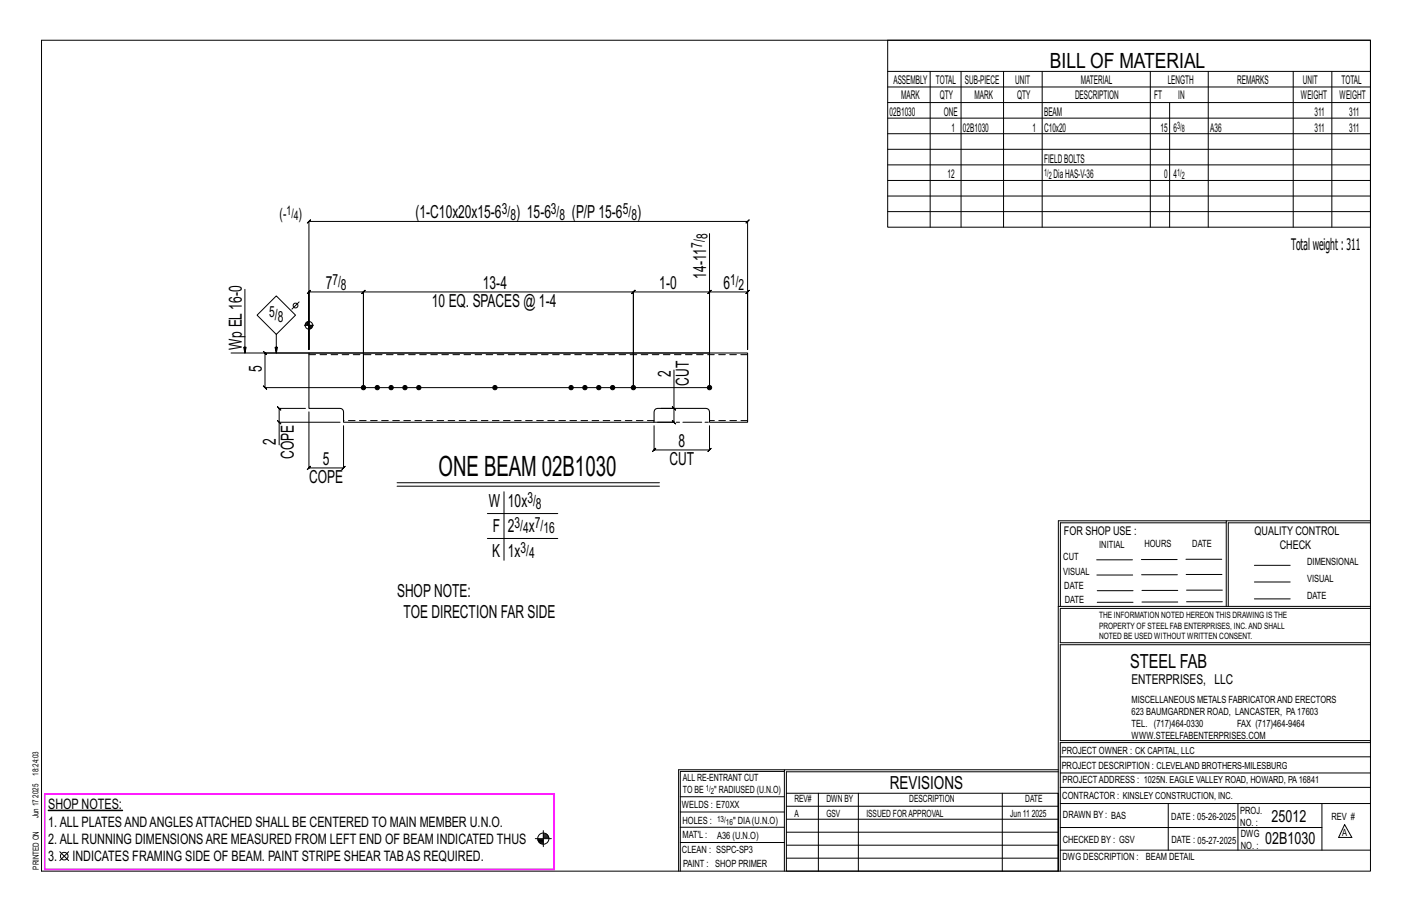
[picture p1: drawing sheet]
<svg xmlns="http://www.w3.org/2000/svg" width="432mm" height="279mm" viewBox="0 0 432 279" stroke-linecap="round" stroke-linejoin="round" font-family="sans-serif">
<defs><g id="words">
<text font-size="8.6" x="134.1" y="145.6">ONE BEAM 02B1030</text>
<text font-size="6.4" x="321.1" y="20.7">BILL OF MATERIAL</text>
<text font-size="5.9" x="345.6" y="204.1">STEEL FAB</text>
<g font-size="5.5">
<text x="127" y="66.7">(1-C10x20x15-6</text>
<text x="157.8" y="66.7">) 15-6</text>
<text x="174.9" y="66.7">(P/P15-6</text>
<text x="194.8" y="66.7">)</text>
<text x="99.6" y="88.3">7</text>
<text x="147.7" y="88.3">13-4</text>
<text x="201.6" y="88.3">1-0</text>
<text x="216" y="85.2" transform="rotate(-90 216 85.2)">14-11</text>
<text x="221.2" y="88.3">6</text>
<text x="132.1" y="93.8">10 EQ. SPACES @ 1-4</text>
<text x="73.9" y="106.9" transform="rotate(-90 73.9 106.9)">Wp EL16-0</text>
<text x="80" y="113.8" transform="rotate(-90 80 113.8)">5</text>
<text x="205.1" y="115.2" transform="rotate(-90 205.1 115.2)">2</text>
<text x="210.6" y="117.9" transform="rotate(-90 210.6 117.9)">CUT</text>
<text x="84.4" y="136" transform="rotate(-90 84.4 136)">2</text>
<text x="207.5" y="136.6">8</text>
<text x="89.9" y="140.2" transform="rotate(-90 89.9 140.2)">COPE</text>
<text x="98.7" y="142.1">5</text>
<text x="204.7" y="142.1">CUT</text>
<text x="94.5" y="147.6">COPE</text>
<text x="149.5" y="155">W</text>
<text x="155.3" y="155">10x</text>
<text x="150.7" y="162.7">F</text>
<text x="155.3" y="162.7">2</text>
<text x="161.7" y="162.7">x</text>
<text x="150.5" y="170.3">K</text>
<text x="155.3" y="170.3">1x</text>
<text x="121.4" y="182.4">SHOPNOTE:</text>
<text x="123.4" y="188.9">TOE DIRECTION FAR SIDE</text>
<text x="272.2" y="241.1">REVISIONS</text>
</g>
<g font-size="5.1">
<text x="388.9" y="251.3">25012</text>
<text x="386.9" y="258.1">02B1030</text>
</g>
<text font-size="4.9" x="394.8" y="76.4">Totalweight : 311</text>
<g font-size="4.7">
<text x="153.5" y="65.5">3/</text>
<text x="168.5" y="65.5">3/</text>
<text x="190.5" y="65.5">5/</text>
<text x="85.5" y="66.8">(-</text>
<text x="91.3" y="66.8">)</text>
<text x="156.1" y="67.1">8</text>
<text x="171.1" y="67.1">8</text>
<text x="193.1" y="67.1">8</text>
<text x="214.7" y="75.8" transform="rotate(-90 214.7 75.8)">7/</text>
<text x="216.4" y="73.2" transform="rotate(-90 216.4 73.2)">8</text>
<text x="101.7" y="87">7/</text>
<text x="104.3" y="88.7">8</text>
<text x="223.3" y="87">1/</text>
<text x="225.9" y="88.7">2</text>
<text x="82.3" y="96.9">5/</text>
<text x="84.9" y="98.5">8</text>
<text x="161.3" y="153.8">3/</text>
<text x="163.9" y="155.5">8</text>
<text x="157.4" y="161.4">3/</text>
<text x="163.6" y="161.4">7/</text>
<text x="160" y="163.1">4</text>
<text x="166.2" y="163.1">16</text>
<text x="159.2" y="169">3/</text>
<text x="161.8" y="170.7">4</text>
</g>
<g font-size="4.4">
<text x="14.7" y="247.4">SHOP NOTES:</text>
<text x="14.7" y="257.9">2.ALL RUNNING DIMENSIONSARE MEASURED FROM LEFT END OF BEAM INDICATED THUS</text>
<text x="14.7" y="252.7">1.ALL PLATESANDANGLESATTACHED SHALL BE CENTERED TO MAIN MEMBER U.N.O.</text>
<text x="14.7" y="263.1">3.</text>
<text x="22.2" y="263.1">INDICATES FRAMING SIDE OF BEAM. PAINT STRIPE SHEAR TABAS REQUIRED.</text>
</g>
<text font-size="4.2" x="346" y="209.1">ENTERPRISES, LLC</text>
<g font-size="4">
<text x="87.6" y="65.8">1/</text>
<text x="89.8" y="67.2">4</text>
</g>
<g font-size="3.7">
<text x="273.2" y="25.6">ASSEMBLY</text>
<text x="286.2" y="25.6">TOTAL</text>
<text x="295.1" y="25.6">SUB-PIECE</text>
<text x="310.4" y="25.6">UNIT</text>
<text x="330.5" y="25.6">MATERIAL</text>
<text x="357.1" y="25.6">LENGTH</text>
<text x="378.3" y="25.6">REMARKS</text>
<text x="398.4" y="25.6">UNIT</text>
<text x="410.2" y="25.6">TOTAL</text>
<text x="272.1" y="35.5">02B1030</text>
<text x="275.6" y="30.4">MARK</text>
<text x="287.4" y="30.4">QTY</text>
<text x="288.6" y="35.5">ONE</text>
<text x="298" y="30.4">MARK</text>
<text x="311" y="30.4">QTY</text>
<text x="319.3" y="35.5">BEAM</text>
<text x="328.7" y="30.4">DESCRIPTION</text>
<text x="353" y="30.4">FT</text>
<text x="360.3" y="30.4">IN</text>
<text x="397.8" y="30.4">WEIGHT</text>
<text x="402" y="35.5">311</text>
<text x="409.6" y="30.4">WEIGHT</text>
<text x="412.6" y="35.5">311</text>
<text x="290.9" y="40.2">1</text>
<text x="294.5" y="40.2">02B1030</text>
<text x="315.8" y="40.2">1</text>
<text x="319.3" y="40.2">C10x20</text>
<text x="354.9" y="40.2">15</text>
<text x="358.9" y="40.2">6</text>
<text x="370.1" y="40.2">A36</text>
<text x="402" y="40.2">311</text>
<text x="412.6" y="40.2">311</text>
<text x="319.3" y="49.7">FIELDBOLTS</text>
<text x="289.8" y="54.5">12</text>
<text x="322.2" y="54.5">DiaHAS-V-36</text>
<text x="356" y="54.5">0</text>
<text x="358.9" y="54.5">4</text>
<text x="325.3" y="163.4">FOR SHOP USE :</text>
<text x="383.7" y="163.4">QUALITY CONTROL</text>
<text x="391.4" y="167.8">CHECK</text>
</g>
<g font-size="3.1">
<text x="360" y="39.4">3/</text>
<text x="361.4" y="40.5">8</text>
<text x="319.3" y="53.7">1/</text>
<text x="360" y="53.7">1/</text>
<text x="320.7" y="54.8">2</text>
<text x="361.4" y="54.8">2</text>
<text x="336.2" y="167.4">INITIAL</text>
<text x="350" y="167.1">HOURS</text>
<text x="364.6" y="167.2">DATE</text>
<text x="325.2" y="171.3">CUT</text>
<text x="399.8" y="172.8">DIMENSIONAL</text>
<text x="325.1" y="175.8">VISUAL</text>
<text x="399.8" y="177.9">VISUAL</text>
<text x="325.5" y="180">DATE</text>
<text x="325.7" y="184.4">DATE</text>
<text x="399.8" y="183.1">DATE</text>
<text x="346" y="215">MISCELLANEOUS METALS FABRICATORAND ERECTORS</text>
<text x="346" y="218.6">623 BAUMGARDNER ROAD, LANCASTER, PA17603</text>
<text x="346" y="225.8">WWW.STEELFABENTERPRISES.COM</text>
<text x="346" y="222.2">TEL. (717)464-0330</text>
<text x="378.3" y="222.2">FAX (717)464-9464</text>
<text x="324.7" y="230.5">PROJECT OWNER : CK CAPITAL, LLC</text>
<text x="208.8" y="238.8">ALL RE-ENTRANT CUT</text>
<text x="324.7" y="235.1">PROJECT DESCRIPTION : CLEVELAND BROTHERS-MILESBURG</text>
<text x="324.9" y="239.5">PROJECTADDRESS : 1025N. EAGLE VALLEY ROAD, HOWARD, PA16841</text>
<text x="208.8" y="242.5">TO BE</text>
<text x="218.4" y="242.5">&quot; RADIUSED (U.N.O)</text>
<text x="242.9" y="245.3">REV#</text>
<text x="252.7" y="245.3">DWN BY</text>
<text x="278.1" y="245.3">DESCRIPTION</text>
<text x="313.5" y="245.3">DATE</text>
<text x="324.9" y="244.2">CONTRACTOR : KINSLEY CONSTRUCTION, INC.</text>
<text x="208.5" y="247">WELDS : E70XX</text>
<text x="208.7" y="251.7">HOLES :</text>
<text x="224.2" y="251.8">&quot; DIA(U.N.O)</text>
<text x="242.9" y="249.9">A</text>
<text x="252.7" y="249.9">GSV</text>
<text x="264.9" y="249.9">ISSUED FORAPPROVAL</text>
<text x="309" y="249.9">Jun 11</text>
<text x="315.5" y="249.9">2025</text>
<text x="325.1" y="250">DRAWN BY : BAS</text>
<text x="358.2" y="250.5">DATE : 05-26-2025</text>
<text x="379.3" y="248.9">PROJ.</text>
<text x="407.2" y="250.5">REV #</text>
<text x="208.7" y="256.3">MAT'L :</text>
<text x="219.3" y="256.4">A36 (U.N.O)</text>
<text x="325" y="257.6">CHECKED BY : GSV</text>
<text x="358.3" y="257.7">DATE : 05-27-2025</text>
<text x="379.3" y="252.5">NO. :</text>
<text x="379.5" y="255.9">DWG</text>
<text x="410.5" y="255.5">A</text>
<text x="208.6" y="260.7">CLEAN : SSPC-SP3</text>
<text x="324.9" y="262.9">DWG DESCRIPTION :</text>
<text x="350.4" y="263">BEAM DETAIL</text>
<text x="379.5" y="259.5">NO. :</text>
<text x="208.9" y="265">PAINT : SHOP PRIMER</text>
</g>
<g font-size="2.7">
<text x="336.1" y="189">THE INFORMATION NOTED HEREON THIS DRAWING IS THE</text>
<text x="336.1" y="195.4">NOTED BE USED WITHOUT WRITTEN CONSENT.</text>
<text x="336.1" y="192.2">PROPERTY OF STEEL FAB ENTERPRISES, INC.AND SHALL</text>
</g>
<g font-size="2.6">
<text x="215.9" y="241.8">1/</text>
<text x="217.4" y="242.7">2</text>
<text x="219.3" y="251.1">13/</text>
<text x="222" y="252.1">16</text>
</g>
<g font-size="2.5">
<text x="11.7" y="237.1" transform="rotate(-90 11.7 237.1)">18:24:03</text>
<text x="11.8" y="243.8" transform="rotate(-90 11.8 243.8)">2025</text>
<text x="11.8" y="250.1" transform="rotate(-90 11.8 250.1)">Jun 17</text>
<text x="11.9" y="265.8" transform="rotate(-90 11.9 265.8)">PRINTED ON</text>
</g>
</g></defs>
<g fill="#000" stroke="#000" stroke-width=".31">
<path d="M14.7 247.7h22.8v.1h-22.8z"/>
<circle cx="111.1" cy="118.5" r=".66"/>
<circle cx="115.4" cy="118.5" r=".66"/>
<circle cx="119.6" cy="118.5" r=".66"/>
<circle cx="123.8" cy="118.5" r=".66"/>
<circle cx="128.1" cy="118.5" r=".66"/>
<circle cx="151.4" cy="118.5" r=".66"/>
<circle cx="174.6" cy="118.5" r=".66"/>
<circle cx="178.9" cy="118.5" r=".66"/>
<circle cx="183.1" cy="118.5" r=".66"/>
<circle cx="187.3" cy="118.5" r=".66"/>
<circle cx="193.7" cy="118.5" r=".66"/>
<circle cx="217" cy="118.5" r=".66"/>
</g>
<g fill="none" stroke="#000" stroke-width=".31">
<path d="M12.7 12.3h406.4v254h-406.4zM271.5 12.3h147.6v57.2h-147.6zM271.5 21.8h147.6M271.5 26.6h147.6M271.5 31.4h147.6M271.5 36.1h147.6M284.5 21.8v47.7M293.9 21.8v47.7M306.9 21.8v47.7M318.7 21.8v47.7M351.8 21.8v47.7M357.7 31.4v38.1"/>
<path d="M369.5 21.8v47.7M395.5 21.8v47.7M407.3 21.8v47.7M271.5 40.9h147.6M271.5 45.6h147.6M271.5 50.4h147.6M271.5 55.2h147.6M271.5 59.9h147.6M217 71.4v47.1v-29.3l-.5 .5 1-1-.5 .5h11.6l-.5 .5 1-1-.5 .5v17.7v-39.2l.5-.5-1 1 .5-.5h-134.1l.5-.5-1 1 .5-.5v39.2v-17.7l-.5 .5 1-1-.5 .5h16.6l-.5 .5 1-1-.5 .5v29.3v-29.3l-.5 .5 1-1-.5 .5h82.6l-.5 .5 1-1-.5 .5v29.3v-29.3l-.5 .5 1-1-.5 .5h23.3l-.5 .5 1-1-.5 .5v29.3h-136l.5 .5-1-1 .5 .5v-10.6l.5 .5-1-1 .5 .5h136M271.5 64.7h147.6M74.9 88.4v19.5l-.4-1.7h.8l-.4 1.7M91.5 92.3l-2.2 2.2"/>
<path d="M93.1 99.4h2.8M93.4 99v.4M93.6 98.6v.8M93.8 98.5v.9M94.1 98.4v1M94.3 98.3v1.1M94.5 98v8.9M94.7 99.4v1.2M94.9 99.4v1.1M95.1 99.4v1M95.3 99.4v.8M95.5 99.4v.5"/>
<path d="M70.7 107.9h23.8M84.5 102.2l5.9-5.9-5.9-5.8-5.9 5.8 5.9 5.9v5.7l-.4-1.7h.8l-.4 1.7M206.1 113.1v11.7h-4M84.9 128.6l1 1zM93.4 124.8h-8l-.5-.5 1 1-.5-.5v4.3M94.5 125.9v17.1l-.5 .5 1-1-.5 .5h10.6l-.5 .5 1-1-.5 .5v-12.9M104 129.1h-18.6v6.9M200 130.1v7.4l-.5 .5 1-1-.5 .5h17l-.5 .5 1-1-.5 .5v-7.4M205.6 124.3l1 1zM206.1 124.8v4.3l-.5-.5 1 1-.5-.5h-5M121.4 147.6h80.3M121.4 148.6h80.3"/>
<path d="M149 157h21.6M154.1 150.3v21M375 159.8h-50.7v25.6M375 159.2h-51.3l-.1 107.1M419.1 159.2h-44.1v26.2M419.1 159.8h-43.5v25.6M149 164.6h21.6M335.4 171.1h10.9M335.4 175.8h11M349 171h11M349.1 175.7h11M362.7 171h10.9"/>
<path d="M362.7 175.6h11M383.6 172.8h11M383.6 177.9h11M323.7 185.4h95.4M335.5 184.1h11M335.5 180.6h11M349.2 184h11M349.2 180.5h11M362.9 180.4h10.9M362.9 184h10.9M383.6 183.1h11M419.1 186h-94.9v10.5h94.9"/>
<path d="M419.1 197.1h-94.9v29.3h94.9v.6h-94.9v39.3M239.9 235.8h-31.9v30.5M239.9 235.3h-32.4v31M323.6 235.3h-83.7v31M323.6 235.9h-83.1v6.6M324.2 236.3h94.9M324.2 231.4h94.9M163.7 256.4h4.9M164.5 256.7h1.6M164.5 256.9h1.6M164.6 257.2h1.5M164.9 257.5h1.2"/>
<path d="M165.2 257.8h.9M166.1 253.9v4.9M166.1 254.9h1M166.1 256.1h1.7M166.1 255.2h1.3M166.1 255.5h1.5M166.1 255.8h1.7M208 252.9h31.9M208 257.5h31.9M208 243.6h31.9M208 248.2h31.9M240.5 242.5h83.1v23.8h-83.1z"/>
<path d="M240.5 258.4h83.1M240.5 254.4h83.1M240.5 250.4h83.1M240.5 246.5h83.1M250.3 242.5v23.8M262.5 242.5v23.8M306.5 242.5v23.8M324.2 253h80.1M324.2 245.6h94.9M324.2 259.9h94.9M324.2 240.7h94.9M357.3 245.6v14.3"/>
<path d="M378.6 245.6v14.3M404.3 245.6v14.3M411.2 252.1l2.2 3.9h-4zM18.3 260.4l2.7 2.7M21 260.4l-2.7 2.7M240.5 262.3h83.1"/>
<circle cx="90.4" cy="93.4" r=".74"/>
<circle cx="94.5" cy="99.4" r="1.16"/>
<circle cx="166.1" cy="256.4" r="1.71"/>
<circle cx="19.6" cy="261.7" r="1.17"/>
</g>
<path d="M13.7 242.7h155.8v23.1h-155.8z" fill="none" stroke="#f0f" stroke-width=".5"/>
<path d="M94.5 107.9h134.1v21.2h-11.6v-3.2l-.2-.5-.9-.6h-14.8l-.9 .6-.2 .5v3.2h-94.9v-3.2a1.06 1.06 0 0 0-1.1-1.1h-9.5z" fill="none" stroke="#000" stroke-width=".32"/>
<path d="M94.5 108.4h134.1M200 128.6h-94.9M228.6 128.6h-11.6" fill="none" stroke="#000" stroke-width=".31" stroke-dasharray="2 1.4"/>
<path d="M200 129.1h17" fill="none" stroke="#000" stroke-width=".31" stroke-dasharray="5.8 1 1 1"/>
<use href="#words"/>
</svg>
